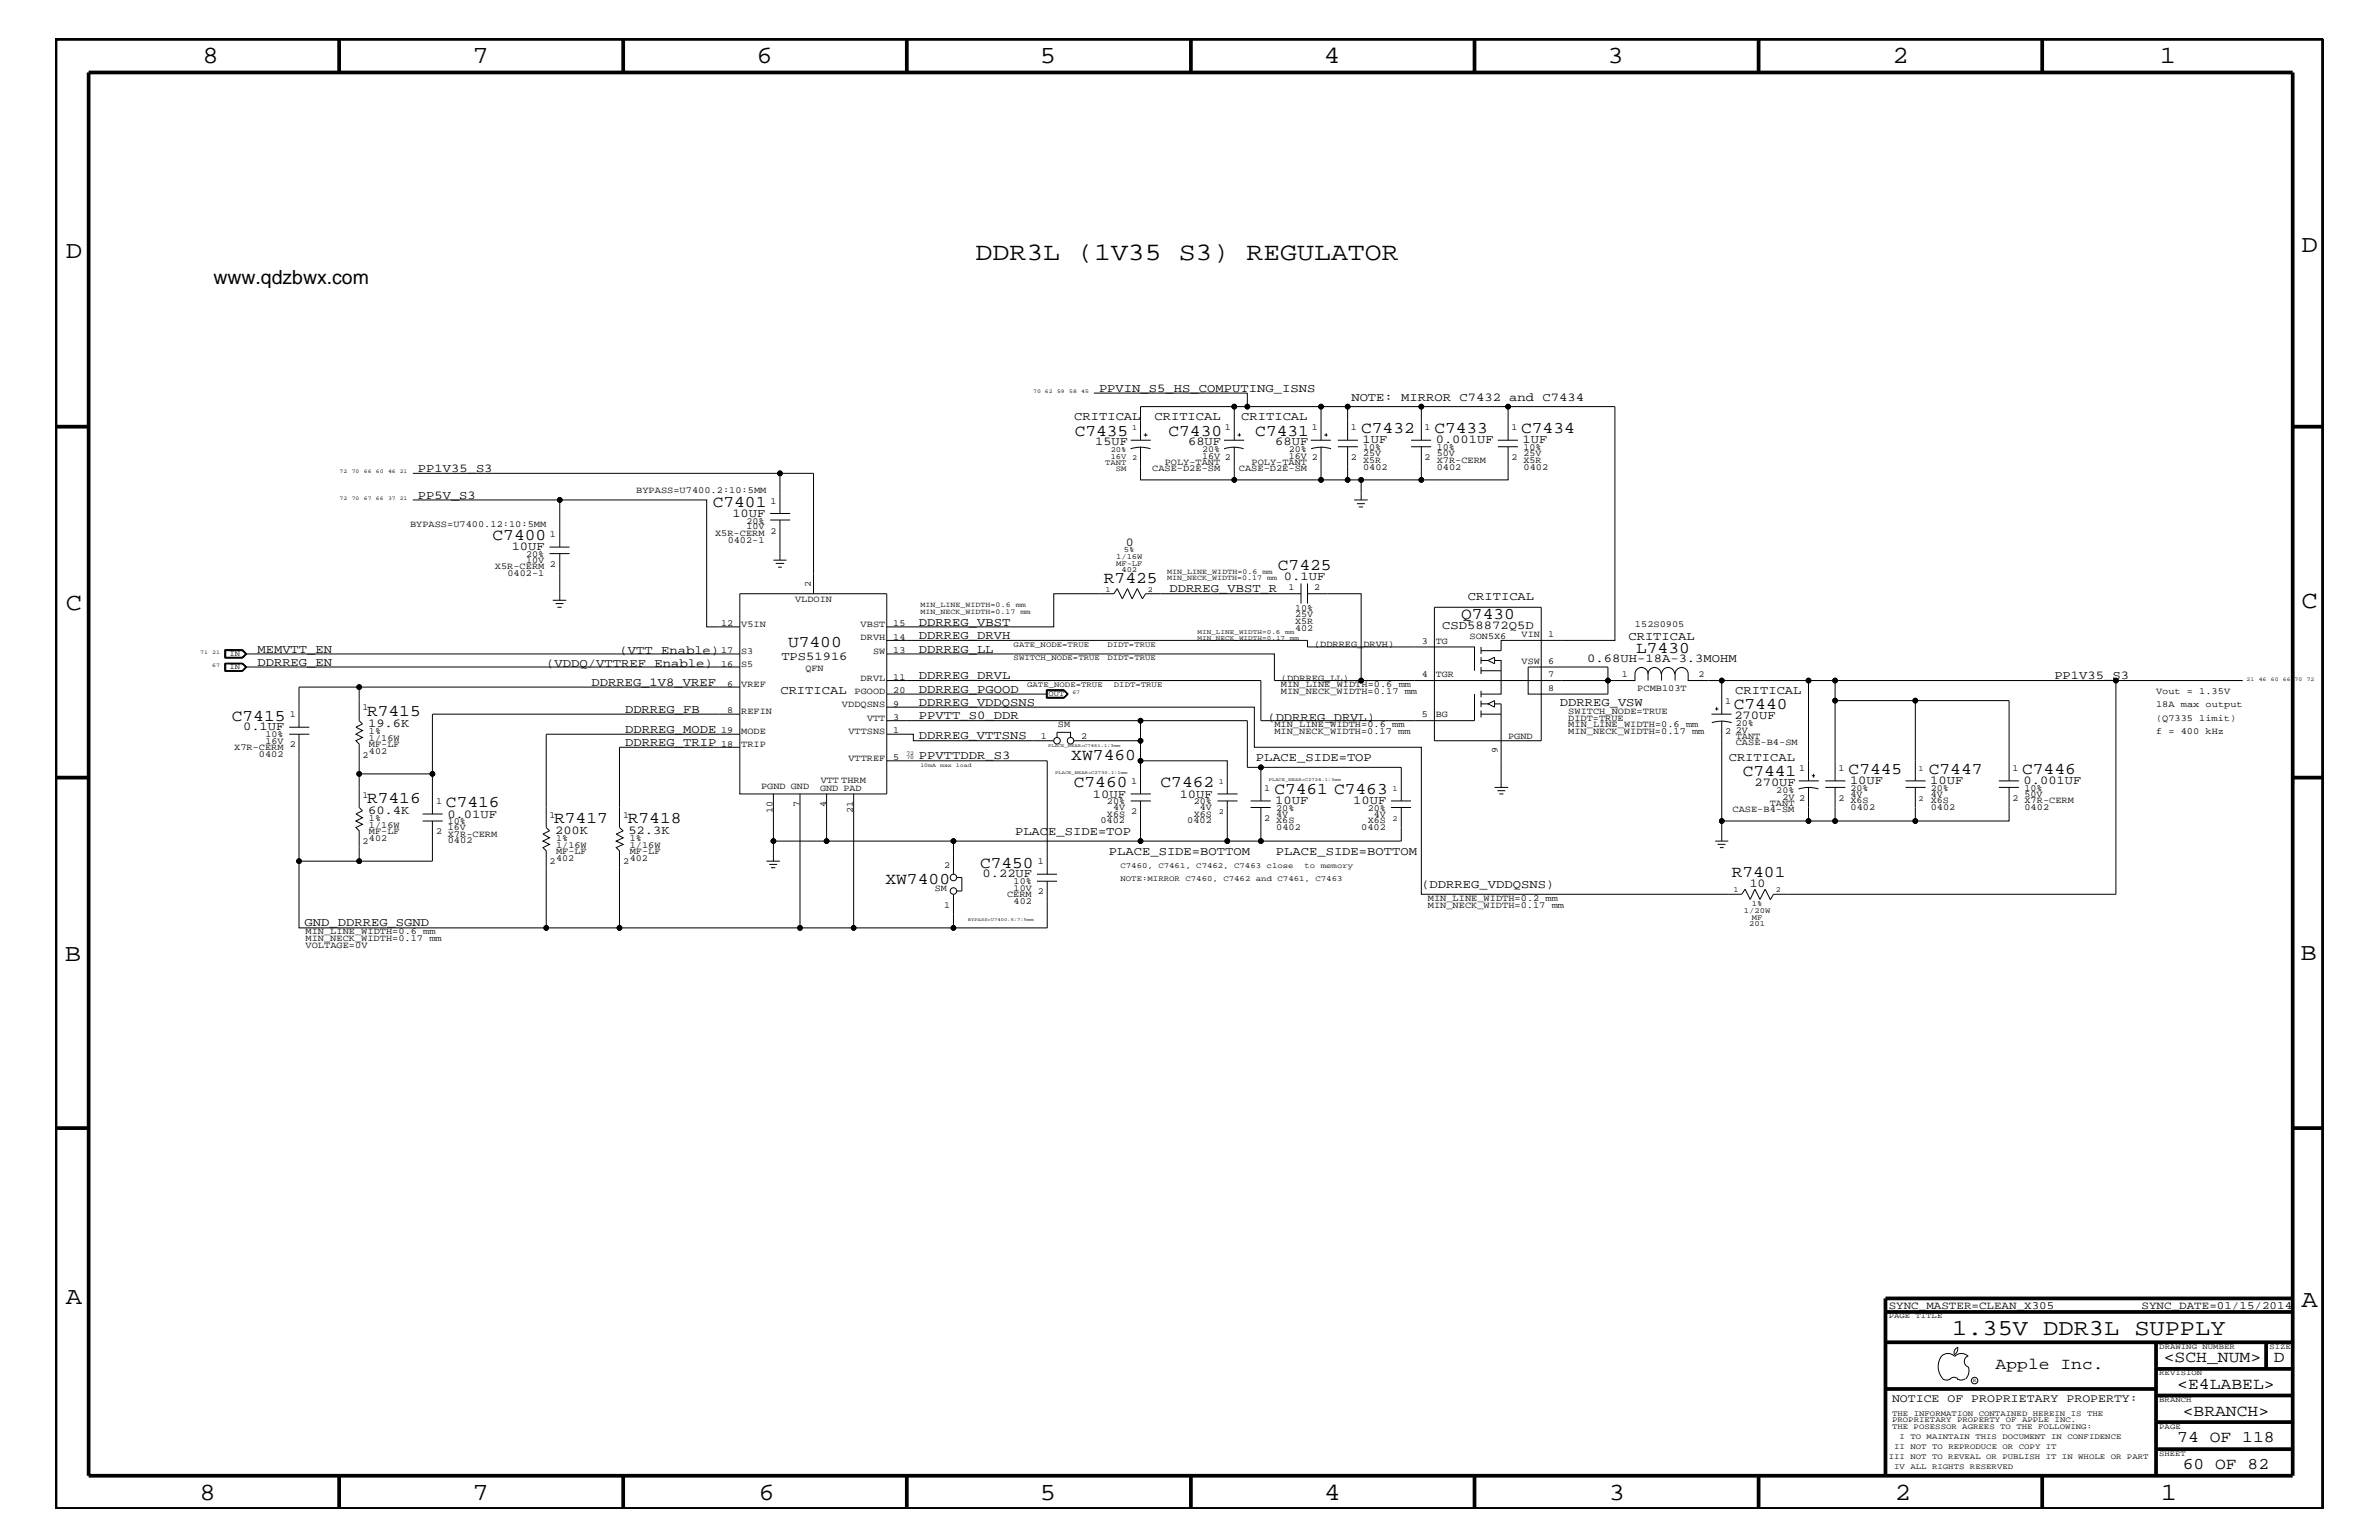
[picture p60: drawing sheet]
<svg xmlns="http://www.w3.org/2000/svg" width="432mm" height="279mm" viewBox="0 0 432 279" stroke-linecap="round" stroke-linejoin="round" font-family="sans-serif">
<defs><g id="words">
<text font-size="4.6" x="177.1" y="47.1">DDR3L (1V35 S3) REGULATOR</text>
<g font-size="4.5">
<text x="36.7" y="11.5">8</text>
<text x="85.8" y="11.5">7</text>
<text x="137.3" y="11.5">6</text>
<text x="188.7" y="11.5">5</text>
<text x="240.3" y="11.5">4</text>
<text x="291.8" y="11.5">3</text>
<text x="343.5" y="11.5">2</text>
<text x="392" y="11.5">1</text>
<text x="11.9" y="46.8">D</text>
<text x="417.7" y="45.7">D</text>
<text x="11.9" y="110.6">C</text>
<text x="417.7" y="110.3">C</text>
<text x="11.8" y="174.3">B</text>
<text x="417.6" y="174.2">B</text>
<text x="11.9" y="236.7">A</text>
<text x="417.7" y="237.1">A</text>
<text x="36.2" y="272.1">8</text>
<text x="85.8" y="272.1">7</text>
<text x="137.7" y="272.1">6</text>
<text x="188.7" y="272.1">5</text>
<text x="240.4" y="272.1">4</text>
<text x="292" y="272.1">3</text>
<text x="343.9" y="272.1">2</text>
<text x="392.2" y="272.1">1</text>
</g>
<text font-size="4.1" x="354.3" y="242.3">1.35V DDR3L SUPPLY</text>
<text font-size="3.5" x="38.7" y="51.6">www.qdzbwx.com</text>
<g font-size="3">
<text x="195.1" y="79">C7435</text>
<text x="212.1" y="79">C7430</text>
<text x="227.8" y="79">C7431</text>
<text x="247.1" y="78.6">C7432</text>
<text x="260.3" y="78.6">C7433</text>
<text x="276.1" y="78.6">C7434</text>
<text x="129.4" y="92">C7401</text>
<text x="89.4" y="98">C7400</text>
<text x="200.4" y="105.9">R7425</text>
<text x="231.9" y="103.5">C7425</text>
<text x="265.2" y="112.3">Q7430</text>
<text x="143" y="117.4">U7400</text>
<text x="297" y="118.5">L7430</text>
<text x="42.1" y="130.8">C7415</text>
<text x="66.6" y="130">R7415</text>
<text x="314.7" y="128.7">C7440</text>
<text x="194.4" y="137.9">XW7460</text>
<text x="194.9" y="142.9">C7460</text>
<text x="210.7" y="142.9">C7462</text>
<text x="316.3" y="140.8">C7441</text>
<text x="335.5" y="140.4">C7445</text>
<text x="350.1" y="140.4">C7447</text>
<text x="367" y="140.4">C7446</text>
<text x="66.6" y="145.7">R7416</text>
<text x="80.9" y="146.5">C7416</text>
<text x="100.6" y="149.4">R7417</text>
<text x="114" y="149.4">R7418</text>
<text x="231.3" y="144">C7461 C7463</text>
<text x="160.7" y="160.3">XW7400</text>
<text x="177.9" y="157.4">C7450</text>
<text x="314.3" y="159.2">R7401</text>
<text x="362.2" y="248.4">Apple Inc.</text>
<text x="392.7" y="247.1">&lt;SCH_NUM&gt;</text>
<text x="395.2" y="252">&lt;E4LABEL&gt;</text>
<text x="412.7" y="247.1">D</text>
<text x="396.2" y="256.8">&lt;BRANCH&gt;</text>
<text x="395.2" y="261.6">74 OF 118</text>
<text x="396.2" y="266.6">60 OF 82</text>
</g>
<g font-size="2.2">
<text x="199.5" y="71.1">PPVIN_S5_HS_COMPUTING_ISNS</text>
<text x="195" y="76.2">CRITICAL</text>
<text x="209.5" y="76.2">CRITICAL</text>
<text x="225.3" y="76.2">CRITICAL</text>
<text x="245.3" y="72.7">NOTE: MIRROR C7432 and C7434</text>
<text x="198.8" y="80.7">15UF</text>
<text x="215.6" y="80.7">68UF</text>
<text x="231.5" y="80.7">68UF</text>
<text x="247.3" y="80.5">1UF</text>
<text x="260.6" y="80.5">0.001UF</text>
<text x="276.4" y="80.5">1UF</text>
<text x="75.9" y="85.6">PP1V35_S3</text>
<text x="75.9" y="90.5">PP5V_S3</text>
<text x="132.9" y="93.8">10UF</text>
<text x="92.9" y="99.9">10UF</text>
<text x="204.3" y="99.1">0</text>
<text x="212.3" y="107.5">DDRREG_VBST_R</text>
<text x="233" y="105.3">0.1UF</text>
<text x="166.8" y="113.6">DDRREG_VBST</text>
<text x="266.4" y="108.9">CRITICAL</text>
<text x="46.7" y="118.4">MEMVTT_EN</text>
<text x="112.4" y="118.6">(VTT Enable)</text>
<text x="141.8" y="119.8">TPS51916</text>
<text x="166.8" y="115.9">DDRREG_DRVH</text>
<text x="166.8" y="118.4">DDRREG_LL</text>
<text x="261.8" y="114.1">CSD58872Q5D</text>
<text x="295.6" y="116.2">CRITICAL</text>
<text x="46.7" y="120.8">DDRREG_EN</text>
<text x="99.1" y="121">(VDDQ/VTTREF Enable)</text>
<text x="107.4" y="124.4">DDRREG_1V8_VREF</text>
<text x="141.6" y="125.9">CRITICAL</text>
<text x="166.8" y="123.2">DDRREG_DRVL</text>
<text x="166.8" y="125.7">DDRREG_PGOOD</text>
<text x="288.1" y="120.2">0.68UH-18A-3.3MOHM</text>
<text x="315" y="125.9">CRITICAL</text>
<text x="372.9" y="123.2">PP1V35_S3</text>
<text x="66.8" y="131.9">19.6K</text>
<text x="113.5" y="129.3">DDRREG_FB</text>
<text x="166.8" y="128">DDRREG_VDDQSNS</text>
<text x="166.8" y="130.5">PPVTT_S0_DDR</text>
<text x="230" y="130.8">(DDRREG_DRVL)</text>
<text x="283.1" y="128">DDRREG_VSW</text>
<text x="314.8" y="130.4">270UF</text>
<text x="44.1" y="132.5">0.1UF</text>
<text x="113.5" y="135.3">DDRREG_TRIP</text>
<text x="113.5" y="133">DDRREG_MODE</text>
<text x="166.8" y="137.8">PPVTTDDR_S3</text>
<text x="166.8" y="134.1">DDRREG_VTTSNS</text>
<text x="227.9" y="138">PLACE_SIDE=TOP</text>
<text x="313.8" y="138">CRITICAL</text>
<text x="318.4" y="142.5">270UF</text>
<text x="335.8" y="142.3">10UF</text>
<text x="350.4" y="142.3">10UF</text>
<text x="367.3" y="142.3">0.001UF</text>
<text x="66.8" y="147.6">60.4K</text>
<text x="81.2" y="148.4">0.01UF</text>
<text x="198.4" y="144.7">10UF</text>
<text x="214.1" y="144.7">10UF</text>
<text x="231.5" y="145.9">10UF</text>
<text x="245.6" y="145.9">10UF</text>
<text x="100.8" y="151.2">200K</text>
<text x="114" y="151.2">52.3K</text>
<text x="184.2" y="151.4">PLACE_SIDE=TOP</text>
<text x="201.3" y="155.1">PLACE_SIDE=BOTTOM</text>
<text x="231.6" y="155.1">PLACE_SIDE=BOTTOM</text>
<text x="178.3" y="159.2">0.22UF</text>
<text x="258" y="161.1">(DDRREG_VDDQSNS)</text>
<text x="317.6" y="160.9">10</text>
<text x="55.3" y="168.1">GND_DDRREG_SGND</text>
</g>
<text font-size="2.1" x="343.4" y="254.4">NOTICE OF PROPRIETARY PROPERTY:</text>
<g font-size="2">
<text x="342.8" y="237.4">SYNC_MASTER=CLEAN_X305</text>
<text x="388.7" y="237.4">SYNC_DATE=01/15/2014</text>
</g>
<g font-size="1.7">
<text x="218.2" y="82">20%</text>
<text x="218.2" y="83.3">16V 2</text>
<text x="222.3" y="78">1</text>
<text x="233.9" y="82">20%</text>
<text x="233.9" y="83.3">16V 2</text>
<text x="238.1" y="78">1</text>
<text x="245.2" y="83.5">2</text>
<text x="245.2" y="78">1</text>
<text x="247.4" y="82.7">25V</text>
<text x="247.4" y="83.9">X5R</text>
<text x="247.4" y="81.6">10%</text>
<text x="258.6" y="83.5">2</text>
<text x="258.6" y="78">1</text>
<text x="260.8" y="83.9">X7R-CERM</text>
<text x="260.8" y="81.6">10%</text>
<text x="260.8" y="82.7">50V</text>
<text x="274.3" y="83.5">2</text>
<text x="274.3" y="78">1</text>
<text x="276.5" y="82.7">25V</text>
<text x="276.5" y="83.9">X5R</text>
<text x="276.5" y="81.6">10%</text>
<text x="115.5" y="89.5">BYPASS=U7400.2:10:5MM</text>
<text x="209.1" y="85.5">CASE-D2E-SM</text>
<text x="211.4" y="84.4">POLY-TANT</text>
<text x="224.9" y="85.5">CASE-D2E-SM</text>
<text x="227.2" y="84.4">POLY-TANT</text>
<text x="247.4" y="85.2">0402</text>
<text x="260.8" y="85.2">0402</text>
<text x="276.5" y="85.2">0402</text>
<text x="74.4" y="95.6">BYPASS=U7400.12:10:5MM</text>
<text x="135.5" y="95">20%</text>
<text x="139.9" y="91.4">1</text>
<text x="95.5" y="101">20%</text>
<text x="99.8" y="97.4">1</text>
<text x="129.8" y="97.3">X5R-CERM</text>
<text x="132.1" y="98.5">0402-1</text>
<text x="135.5" y="96">10V</text>
<text x="139.9" y="96.8">2</text>
<text x="89.8" y="103.3">X5R-CERM</text>
<text x="92.1" y="104.6">0402-1</text>
<text x="95.5" y="102.1">10V</text>
<text x="99.8" y="102.9">2</text>
<text x="147.2" y="106.5" transform="rotate(-90 147.2 106.5)">2</text>
<text x="233.9" y="107.1">1</text>
<text x="238.5" y="107.1">2</text>
<text x="130.9" y="113.7">12</text>
<text x="134.5" y="113.7">V5IN</text>
<text x="144.3" y="109.2">VLDOIN</text>
<text x="156.2" y="113.7">VBST</text>
<text x="162.1" y="113.7">15</text>
<text x="235.1" y="113.1">X5R</text>
<text x="235.1" y="110.8">10%</text>
<text x="235.1" y="112">25V</text>
<text x="296.8" y="113.7">152S0905</text>
<text x="130.9" y="118.5">17</text>
<text x="134.5" y="118.6">S3</text>
<text x="156.2" y="116.2">DRVH</text>
<text x="158.5" y="118.6">SW</text>
<text x="162.1" y="118.5">13</text>
<text x="162.1" y="116.1">14</text>
<text x="235.1" y="114.4">402</text>
<text x="238.5" y="117.4">(DDRREG_DRVH)</text>
<text x="258.1" y="116.8">3</text>
<text x="260.6" y="116.8">TG</text>
<text x="266.7" y="115.9">SON5X6</text>
<text x="276.2" y="115.6">VIN</text>
<text x="281" y="115.6">1</text>
<text x="130.9" y="120.9">16</text>
<text x="132" y="124.6">6</text>
<text x="134.5" y="124.7">VREF</text>
<text x="134.5" y="121">S5</text>
<text x="146.2" y="121.8">QFN</text>
<text x="155.1" y="125.9">PGOOD</text>
<text x="156.2" y="123.5">DRVL</text>
<text x="162.1" y="123.4">11</text>
<text x="162.1" y="125.8">20</text>
<text x="232.5" y="123.5">(DDRREG_LL)</text>
<text x="232.5" y="125.9">MIN_NECK_WIDTH=0.17 mm</text>
<text x="232.5" y="124.7">MIN_LINE_WIDTH=0.6 mm</text>
<text x="258.1" y="122.9">4</text>
<text x="260.6" y="122.9">TGR</text>
<text x="276.2" y="120.4">VSW</text>
<text x="281" y="125.3">8</text>
<text x="281" y="122.9">7</text>
<text x="281" y="120.4">6</text>
<text x="294.4" y="122.9">1</text>
<text x="297.2" y="125.4">PCMB103T</text>
<text x="308.3" y="122.9">2</text>
<text x="391.3" y="125.9">Vout = 1.35V</text>
<text x="52.6" y="130.2">1</text>
<text x="65.8" y="128.9">1</text>
<text x="132" y="129.4">8</text>
<text x="134.5" y="129.6">REFIN</text>
<text x="152.8" y="128.3">VDDQSNS</text>
<text x="157.4" y="130.8">VTT</text>
<text x="162.1" y="130.7">3</text>
<text x="162.1" y="128.2">9</text>
<text x="192" y="131.9">SM</text>
<text x="231.3" y="131.9">MIN_LINE_WIDTH=0.6 mm</text>
<text x="258.1" y="130.2">5</text>
<text x="260.6" y="130.2">BG</text>
<text x="284.6" y="129.6">SWITCH_NODE=TRUE</text>
<text x="284.6" y="130.8">DIDT=TRUE</text>
<text x="284.6" y="131.9">MIN_LINE_WIDTH=0.6 mm</text>
<text x="313.1" y="127.7">1</text>
<text x="315" y="131.7">20%</text>
<text x="391.3" y="128.3">18A max output</text>
<text x="391.3" y="130.8">(Q7335 limit)</text>
<text x="42.5" y="136.1">X7R-CERM</text>
<text x="47" y="137.3">0402</text>
<text x="48.2" y="133.8">10%</text>
<text x="48.2" y="134.9">16V</text>
<text x="52.6" y="135.6">2</text>
<text x="65.8" y="137.4">2</text>
<text x="67" y="133.2">1%</text>
<text x="67" y="136.8">402</text>
<text x="67" y="135.6">MF-LF</text>
<text x="67" y="134.4">1/16W</text>
<text x="130.9" y="135.5">18</text>
<text x="130.9" y="133">19</text>
<text x="134.5" y="133.2">MODE</text>
<text x="134.5" y="135.6">TRIP</text>
<text x="154" y="133.2">VTTSNS</text>
<text x="162.1" y="133">1</text>
<text x="162.1" y="137.9">5</text>
<text x="188.9" y="134.1">1</text>
<text x="196.2" y="134.1">2</text>
<text x="231.3" y="133.2">MIN_NECK_WIDTH=0.17 mm</text>
<text x="271.9" y="136.7" transform="rotate(-90 271.9 136.7)">9</text>
<text x="273.7" y="134.1">PGND</text>
<text x="284.6" y="133.2">MIN_NECK_WIDTH=0.17 mm</text>
<text x="313.1" y="133.2">2</text>
<text x="315" y="135.2">CASE-B4-SM</text>
<text x="315" y="133">2V</text>
<text x="315" y="134.1">TANT</text>
<text x="391.3" y="133.2">f = 400 kHz</text>
<text x="138.1" y="143.2">PGND GND</text>
<text x="148.8" y="143.5">GND PAD</text>
<text x="149" y="142">VTT THRM</text>
<text x="154" y="138">VTTREF</text>
<text x="205.3" y="142.3">1</text>
<text x="229.4" y="143.5">1</text>
<text x="322.4" y="143.9">20%</text>
<text x="326.6" y="139.8">1</text>
<text x="333.7" y="139.8">1</text>
<text x="335.9" y="143.5">20%</text>
<text x="350.4" y="143.5">20%</text>
<text x="365.3" y="139.8">1</text>
<text x="367.5" y="143.5">10%</text>
<text x="65.8" y="144.7">1</text>
<text x="67" y="149">1%</text>
<text x="79.2" y="145.9">1</text>
<text x="81.3" y="149.5">10%</text>
<text x="99.7" y="148.4">1</text>
<text x="113.1" y="148.4">1</text>
<text x="140.2" y="147.5" transform="rotate(-90 140.2 147.5)">10</text>
<text x="145.1" y="146.4" transform="rotate(-90 145.1 146.4)">7</text>
<text x="149.9" y="146.4" transform="rotate(-90 149.9 146.4)">4</text>
<text x="154.8" y="147.5" transform="rotate(-90 154.8 147.5)">21</text>
<text x="199.7" y="149.4">0402</text>
<text x="200.9" y="145.9">20%</text>
<text x="200.9" y="148.2">X6S</text>
<text x="202" y="147">4V</text>
<text x="205.3" y="147.7">2</text>
<text x="215.5" y="149.4">0402</text>
<text x="216.7" y="148.2">X6S</text>
<text x="216.7" y="145.9">20%</text>
<text x="217.8" y="147">4V</text>
<text x="229.4" y="149">2</text>
<text x="231.6" y="147.1">20%</text>
<text x="231.6" y="149.4">X6S</text>
<text x="231.6" y="148.2">4V</text>
<text x="248.2" y="147.1">20%</text>
<text x="248.2" y="149.4">X6S</text>
<text x="249.3" y="148.2">4V</text>
<text x="314.5" y="147.3">CASE-B4-SM</text>
<text x="321.2" y="146.2">TANT</text>
<text x="323.5" y="145.1">2V 2</text>
<text x="333.7" y="145.3">2 X6S</text>
<text x="335.9" y="147">0402</text>
<text x="335.9" y="144.6">4V</text>
<text x="350.4" y="147">0402</text>
<text x="350.4" y="145.7">X6S</text>
<text x="350.4" y="144.6">4V</text>
<text x="365.3" y="145.3">2 X7R-CERM</text>
<text x="367.5" y="144.6">50V</text>
<text x="367.5" y="147">0402</text>
<text x="65.8" y="153.2">2</text>
<text x="67" y="152.6">402</text>
<text x="67" y="150.1">1/16W</text>
<text x="67" y="151.3">MF-LF</text>
<text x="79.2" y="151.3">2</text>
<text x="81.3" y="151.8">X7R-CERM</text>
<text x="81.3" y="153">0402</text>
<text x="81.3" y="150.7">16V</text>
<text x="100.9" y="153.8">1/16W</text>
<text x="100.9" y="155">MF-LF</text>
<text x="100.9" y="152.6">1%</text>
<text x="114.3" y="152.6">1%</text>
<text x="114.3" y="155">MF-LF</text>
<text x="114.3" y="153.8">1/16W</text>
<text x="231.6" y="150.7">0402</text>
<text x="247.1" y="150.7">0402</text>
<text x="99.7" y="156.8">2</text>
<text x="100.9" y="156.2">402</text>
<text x="113.1" y="156.8">2</text>
<text x="114.3" y="156.2">402</text>
<text x="169.7" y="161.7">SM</text>
<text x="171.4" y="157.4">2</text>
<text x="184" y="161.6">10V</text>
<text x="184" y="160.5">10%</text>
<text x="188.4" y="156.8">1</text>
<text x="171.4" y="164.7">1</text>
<text x="182.8" y="162.8">CERM</text>
<text x="184" y="163.9">402</text>
<text x="188.4" y="162.2">2</text>
<text x="259.2" y="163.5">MIN_LINE_WIDTH=0.2 mm</text>
<text x="259.2" y="164.7">MIN_NECK_WIDTH=0.17 mm</text>
<text x="55.5" y="172">VOLTAGE=0V</text>
<text x="55.5" y="170.7">MIN_NECK_WIDTH=0.17 mm</text>
<text x="55.5" y="169.5">MIN_LINE_WIDTH=0.6 mm</text>
</g>
<g font-size="1.4">
<text x="201.6" y="82">20%</text>
<text x="201.6" y="83.3">16V 2</text>
<text x="205.5" y="78">1</text>
<text x="200.6" y="84.4">TANT</text>
<text x="202.5" y="85.5">SM</text>
<text x="202.6" y="101.4">1/16W</text>
<text x="204" y="100.2">5%</text>
<text x="200.7" y="107.4">1</text>
<text x="202.6" y="102.6">MF-LF</text>
<text x="203.5" y="103.8">402</text>
<text x="208.4" y="107.4">2</text>
<text x="211.8" y="104.1">MIN_LINE_WIDTH=0.6 mm</text>
<text x="211.8" y="105.3">MIN_NECK_WIDTH=0.17 mm</text>
<text x="167" y="110.2">MIN_LINE_WIDTH=0.6 mm</text>
<text x="167" y="111.4">MIN_NECK_WIDTH=0.17 mm</text>
<text x="41.7" y="119">IN</text>
<text x="184" y="117.4">GATE_NODE=TRUE</text>
<text x="184" y="119.8">SWITCH_NODE=TRUE</text>
<text x="201" y="119.8">DIDT=TRUE</text>
<text x="201" y="117.4">DIDT=TRUE</text>
<text x="41.7" y="121.4">IN</text>
<text x="186.4" y="124.7">GATE_NODE=TRUE</text>
<text x="202.2" y="124.7">DIDT=TRUE</text>
<text x="190.3" y="126.3">OUT</text>
<text x="221.2" y="142.3">1</text>
<text x="252.7" y="143.5">1</text>
<text x="348.2" y="139.8">1</text>
<text x="221.2" y="147.7">2</text>
<text x="252.7" y="149">2</text>
<text x="348.2" y="145.3">2</text>
<text x="203.4" y="157.4">C7460, C7461, C7462, C7463 close</text>
<text x="203.4" y="159.9">NOTE:MIRROR C7460, C7462 and C7461, C7463</text>
<text x="236.8" y="157.4">to memory</text>
<text x="314.6" y="161.9">1</text>
<text x="322.3" y="161.9">2</text>
<text x="316.5" y="165.6">1/20W</text>
<text x="318" y="164.5">1%</text>
<text x="318" y="166.9">MF</text>
<text x="317.5" y="168.1">201</text>
<text x="342.8" y="239.2">PAGE TITLE</text>
<text x="391.9" y="244.7">DRAWING NUMBER</text>
<text x="411.9" y="244.7">SIZE</text>
<text x="391.9" y="249.5">REVISION</text>
<text x="343.4" y="256.8">THE INFORMATION CONTAINED HEREIN IS THE</text>
<text x="391.9" y="254.4">BRANCH</text>
<text x="343.4" y="258">PROPRIETARY PROPERTY OF APPLE INC.</text>
<text x="343.4" y="259.3">THE POSESSOR AGREES TO THE FOLLOWING:</text>
<text x="343.8" y="262.9">II NOT TO REPRODUCE OR COPY IT</text>
<text x="344.8" y="261.1">I TO MAINTAIN THIS DOCUMENT IN CONFIDENCE</text>
<text x="391.9" y="259.3">PAGE</text>
<text x="342.8" y="264.7">III NOT TO REVEAL OR PUBLISH IT IN WHOLE OR PART</text>
<text x="343.8" y="266.6">IV ALL RIGHTS RESERVED</text>
<text x="391.9" y="264.1">SHEET</text>
</g>
<g font-size="1.2">
<text x="217.3" y="115">MIN_LINE_WIDTH=0.6</text>
<text x="217.3" y="116.2">MIN_NECK_WIDTH=0.17</text>
<text x="233.3" y="115">mm</text>
<text x="234.1" y="116.2">mm</text>
</g>
<g font-size="1">
<text x="187.5" y="71.3">70 62</text>
<text x="191.9" y="71.3">59</text>
<text x="194.1" y="71.3">58</text>
<text x="196.3" y="71.3">45</text>
<text x="61.6" y="85.9">72</text>
<text x="63.8" y="85.9">70</text>
<text x="66" y="85.9">66</text>
<text x="68.2" y="85.9">60</text>
<text x="70.4" y="85.9">46 21</text>
<text x="61.6" y="90.7">72</text>
<text x="63.8" y="90.7">70</text>
<text x="66" y="90.7">67</text>
<text x="68.2" y="90.7">66</text>
<text x="70.4" y="90.7">37 21</text>
<text x="36.3" y="118.6">71</text>
<text x="38.5" y="118.6">21</text>
<text x="38.5" y="121">67</text>
<text x="194.6" y="125.9">67</text>
<text x="407.8" y="123.5">21</text>
<text x="410" y="123.5">46</text>
<text x="412.2" y="123.5">60</text>
<text x="414.4" y="123.5">66 70</text>
<text x="418.7" y="123.5">72</text>
<text x="164.5" y="137.8">70</text>
<text x="164.5" y="136.9">72</text>
<text x="167" y="139.2">10mA</text>
<text x="170.6" y="139.2">max</text>
<text x="173.5" y="139.2">load</text>
<text x="358.1" y="250.7">R</text>
</g>
<g font-size=".8">
<text x="190.2" y="135.6">PLACE_NEAR=C7461.1:3mm</text>
<text x="191.5" y="140.4">PLACE_NEAR=C2730.1:1mm</text>
<text x="230.3" y="141.7">PLACE_NEAR=C2724.1:3mm</text>
<text x="175.7" y="167.1">BYPASS=U7400.5:7:5mm</text>
</g>
</g></defs>
<g fill="none" stroke="#000" stroke-width=".18">
<path d="M198.5 71.3h27.9v2.5h13.4M205.2 79.9h3.7M207.6 78.9h.7M207.9 78.6v.6M222.2 79.9h3.6M224 73.8h-17v6.1M224.6 78.9h.6M225 78.6v.6M226.4 73.8h-2.4v6.1M237.9 79.9h3.7M240.4 78.9h.6M240.7 78.6v.6"/>
<path d="M242.8 79.9h3.7M244.6 73.8h-4.8v6.1M256.1 79.9h3.7M258 73.8h-13.4v6.1M271.9 79.9h3.6M273.7 79.9v-6.1h19.4v42.4h-20.6v1.9h-3.7M273.7 73.8h-15.7v6.1M74.9 85.9h66.7M74.9 90.7h26.7M99.7 99.3h3.7M101.6 90.7h26.7v23h6M101.6 90.7v8.6"/>
<path d="M139.8 94.3h3.6M139.8 93.2h3.6M141.6 93.2v-7.3h6.1v21.8M141.6 94.3v7.3M205.2 81.4a5.9 5.9 0 0 1 3.6 0M207 81.1v6h32.8M222.2 81.4a5.8 5.8 0 0 1 3.5 0M224 81.1v6M238 81.4a5.9 5.9 0 0 1 3.6 0M239.8 87.1h4.8M239.8 81.1v6M242.8 81.1h3.7"/>
<path d="M244.6 81.1v6h13.4v-6M245.8 90.7h2.4M246.3 91.4h1.4M246.6 92h.8M247.1 87.1v3.6M256.1 81.1h3.7M271.9 81.1h3.6M273.7 81.1v6h-15.7M40.8 117.9h3.2l.8 .7-.8 .8h-3.2zM40.8 119.3h3.2M41 118.1h2.9l.7 .5-.7 .6h-2.9zM44 117.9l.7 .7-.7 .7"/>
<path d="M44.6 118.6h89.7M44.6 118.6l-.6 .7M44.6 118.6l-.6-.6h-3.1v1.3M99.7 100.4h3.7M100.3 108.9h2.5M100.8 109.5h1.5M101.2 110.2h.7M101.6 100.4v8.5M134.3 107.7h26.7v36.3h-26.7zM140.4 101.6h2.3M140.8 102.2h1.5M141.2 102.9h.7"/>
<path d="M161 116.2h76.3v1.2h30.3v4.3M161 118.6h70.3v4.9h15.8M236.1 107.7h-28.2l-.6 1-.9-1.9-.9 1.9-.9-1.9-.9 1.9-.9-1.9-.6 .9h-10.9v6h-30.3M236.1 105.9v3.6M237.3 105.9v3.6M237.3 107.7h9.8v15.8h44.7v-2.5h-14.4v4.9h14.4v-2.4h5v-1.2a1.19 1.19 0 0 1 1.1-1.2 1.19 1.19 0 0 1 1.2 1.2M260.3 110.2h19.4v24.2h-19.3zM268.8 117.4v1.2M268.8 119.2v1.2M268.8 119.8h1.3M270.1 119.8l1.2-.6v1.2zM271.3 119.8h1.2v6.1h-3.7"/>
<path d="M40.9 120.4h3.1l.6 .6-.6 .7h-3.1zM41 120.4v1.3M43.9 120.4l.7 .6M44 120.3l.8 .7-.8 .8M44 120.3l.7 .7-.7 .8M44 120.3h-3.2v1.5h3.2M44.6 121h89.7M44.6 121l-.7 .7M52.5 131.9h3.6M52.5 133.2h3.6M54.3 133.2v23h10.9M65.2 124.7h-10.9v7.2"/>
<path d="M134.3 133.2h-35.2v16.9l.6 .6-1.1 .6 1.1 .7-1.1 .6 1.1 .6-1.1 .6 .5 .6v13.9h13.3M134.3 124.7h-69.1v6.1l.6 .5-1.2 .6 1.2 .6-1.2 .7 1.2 .6-1.2 .6 .6 .6v5.4M134.3 135.6h-21.9v14.5l.7 .6-1.3 .6 1.3 .7-1.3 .6 1.3 .6-1.3 .6 .6 .6v13.9h32.8M134.3 129.6h-55.8v18.1M161 133.2h4.8v1.2h25.5M161 128.3h66.7v7.3h30.3v26.6h58.1l.6-.9 1 1.9 .8-1.9 .9 1.9 1-1.9 .9 1.9M161 138h29.1v20.6M161 130.8h65.4v8.4h2.5M161 123.5h67.9v7.3h38.7v-4.9M161 125.9h29.1M189.9 125.2h3.2l.8 .7-.8 .8h-3.2zM190 126.5h3.1"/>
<path d="M190 125.2v1.4h3.1l.7-.7M190 125.3h3.1l.7 .6M190.1 126.5v-1.2h3l.6 .6-.6 .6M191.9 133.8v-.9h2.4v.9M193.1 125.2l.7 .7M193.8 125.9l-.7 .6M207 138h15.8v6M207 134.4v9.6M207 130.8v3.6h-12.1M268.8 129.6h3.7M268.8 121.7h3.7M268.8 127.7h1.3"/>
<path d="M268.8 121v1.3M268.8 125.3v1.2M268.8 127.1v1.2M268.8 128.9v1.3M270.1 127.7l1.2-.6v1.2zM271.3 127.7h1.2v15.2M299.1 122.3v1.2M299.1 122.3a1.19 1.19 0 0 1 1.2-1.2 1.19 1.19 0 0 1 1.2 1.2M304 122.3a1.19 1.19 0 0 0-1.2-1.2 1.19 1.19 0 0 0-1.2 1.2v1.2M304 123.5v-1.2a1.19 1.19 0 0 1 1.2-1.2 1.19 1.19 0 0 1 1.2 1.2v1.2h6.1v6.1M310.6 129.6h3.7M310.7 131.1a5.9 5.9 0 0 1 3.6 0"/>
<path d="M311.3 128.6h.6M311.6 128.3v.6M312.5 123.5h15.8v18.2M312.5 130.8v21.8M328.3 123.5h78.8M333.1 127.1h14.5v14.6M333.1 123.5v18.2M347.6 127.1h17.1v14.6M384 123.5v38.7h-62.1l-.6 1.1M54.3 156.2v12.1h44.8M76.7 149h3.6M76.7 147.7h3.6"/>
<path d="M78.5 140.4h-13.3v6.1l.6 .6-1.2 .6 1.2 .7-1.2 .6 1.2 .5-1.2 .6 .6 .6v5.5h13.3v-7.2M139.1 156.2h2.5M139.6 156.8h1.5M140 157.4h.7M140.4 144v8.6h9.6v-8.6M140.4 152.6v3.6M145.2 144v24.3h9.7M150 152.6h23.1v6M154.9 144v24.3h18.2M173.7 159.2h.9v2.5h-.9M188.2 159.9h3.7M188.2 158.6h3.7"/>
<path d="M190.1 159.9v8.4h-17v-6.1M205.2 145.3h3.7M205.2 144h3.7M207 145.3v7.3h-33.9M207 152.6h15.8M221 144h3.6M221 145.3h3.6M222.8 145.3v7.3h6.1v-6.1M227 145.3h3.6M227 146.5h3.6M228.9 145.3v-6.1h25.4v6.1M252.5 146.5h3.6"/>
<path d="M252.5 145.3h3.6M254.3 146.5v6.1h-25.4M271.3 142.9h2.4M271.8 143.5h1.4M272.1 144h.8M311.3 152.6h2.4M311.7 153.2h1.5M312.2 153.8h.6M326.4 143.1a5.8 5.8 0 0 1 3.7 0M326.5 141.7h3.6M328.3 142.9v6.1h-15.8M328.8 140.7h.6"/>
<path d="M329.2 140.4v.7M331.3 141.7h3.6M331.3 142.9h3.6M333.1 142.9v6.1h-4.8M345.9 142.9h3.6M345.9 141.7h3.6M347.6 142.9v6.1h-14.5M362.8 142.9h3.6M362.8 141.7h3.6M364.7 142.9v6.1h-17.1M352.3 246.1a1.72 1.72 0 0 1 2.5 0 1.69 1.69 0 0 1 2.4 0M352.4 246a3.2 3.2 0 0 0 .4 4.3l.8 .1 .4-.2"/>
<path d="M354 250.2l.7-.3 .7 .3M355.2 250.2l.7 .2 .7-.2M355.3 244.4v.3a1.18 1.18 0 0 1-.6 1.1M355.4 244.4a.99 .99 0 0 0-.6 1.4M357.2 246a1.04 1.04 0 0 0-.7 1 1.04 1.04 0 0 0 .7 1M357.3 248l.1 .7a2.11 2.11 0 0 1-.6 1.5"/>
<circle cx="224" cy="73.8" r=".42"/>
<circle cx="226.4" cy="73.8" r=".42"/>
<circle cx="239.8" cy="73.8" r=".42"/>
<circle cx="244.6" cy="73.8" r=".42"/>
<circle cx="258" cy="73.8" r=".42"/>
<circle cx="273.7" cy="73.8" r=".42"/>
<circle cx="101.6" cy="90.7" r=".42"/>
<circle cx="141.6" cy="85.9" r=".42"/>
<circle cx="224" cy="87.1" r=".42"/>
<circle cx="239.8" cy="87.1" r=".42"/>
<circle cx="244.6" cy="87.1" r=".42"/>
<circle cx="247.1" cy="87.1" r=".42"/>
<circle cx="258" cy="87.1" r=".42"/>
<circle cx="65.2" cy="124.7" r=".42"/>
<circle cx="191.9" cy="134.4" r=".59"/>
<circle cx="194.3" cy="134.4" r=".59"/>
<circle cx="207" cy="130.8" r=".42"/>
<circle cx="207" cy="138" r=".42"/>
<circle cx="207" cy="134.4" r=".42"/>
<circle cx="228.9" cy="139.2" r=".42"/>
<circle cx="247.1" cy="123.5" r=".42"/>
<circle cx="291.8" cy="123.5" r=".42"/>
<circle cx="312.5" cy="123.5" r=".42"/>
<circle cx="328.3" cy="123.5" r=".42"/>
<circle cx="333.1" cy="127.1" r=".42"/>
<circle cx="333.1" cy="123.5" r=".42"/>
<circle cx="347.6" cy="127.1" r=".42"/>
<circle cx="384" cy="123.5" r=".42"/>
<circle cx="54.3" cy="156.2" r=".42"/>
<circle cx="65.2" cy="156.2" r=".42"/>
<circle cx="65.2" cy="140.4" r=".42"/>
<circle cx="78.5" cy="140.4" r=".42"/>
<circle cx="140.4" cy="152.6" r=".42"/>
<circle cx="150" cy="152.6" r=".42"/>
<circle cx="173.1" cy="152.6" r=".42"/>
<circle cx="173.1" cy="159.2" r=".59"/>
<circle cx="207" cy="152.6" r=".42"/>
<circle cx="222.8" cy="152.6" r=".42"/>
<circle cx="228.9" cy="152.6" r=".42"/>
<circle cx="312.5" cy="149" r=".42"/>
<circle cx="328.3" cy="149" r=".42"/>
<circle cx="333.1" cy="149" r=".42"/>
<circle cx="347.6" cy="149" r=".42"/>
<circle cx="99.1" cy="168.3" r=".42"/>
<circle cx="112.4" cy="168.3" r=".42"/>
<circle cx="145.2" cy="168.3" r=".42"/>
<circle cx="154.9" cy="168.3" r=".42"/>
<circle cx="173.1" cy="168.3" r=".42"/>
<circle cx="173.1" cy="161.7" r=".59"/>
<circle cx="358.4" cy="250.5" r=".59"/>
</g>
<g fill="none" stroke="#000" stroke-width=".68" stroke-linecap="butt">
<path d="M10.1 7.1h411.5v266.7h-411.5zM16.1 13.2h400v254.5h-400zM61.6 7.1v6.1M113.1 7.1v6.1M164.6 7.1v6.1M216.2 7.1v6.1M267.6 7.1v6.1M319.2 7.1v6.1M370.7 7.1v6.1M10.1 77.4h6M416.1 77.4h5.5M10.1 141.1h6"/>
<path d="M416.1 141.1h5.5M10.1 204.7h6M416.1 204.7h5.5M342.2 238h73.9M416.1 235.6h-73.9v32.1M342.2 243.5h73.9M342.2 252h49.1M391.3 258h24.8M391.3 253.2h24.8M391.3 248.4h24.8M391.3 243.5v24.2M411.3 243.5v4.9"/>
<path d="M61.6 267.7v6.1M113.1 267.7v6.1M164.6 267.7v6.1M216.2 268v5.8M267.6 267.7v6.1M319.2 267.7v6.1M370.7 267.7v6.1M391.3 262.9h24.8"/>
</g>
<g fill="#000">
<circle cx="224" cy="73.8" r=".42"/>
<circle cx="226.4" cy="73.8" r=".42"/>
<circle cx="239.8" cy="73.8" r=".42"/>
<circle cx="244.6" cy="73.8" r=".42"/>
<circle cx="258" cy="73.8" r=".42"/>
<circle cx="273.7" cy="73.8" r=".42"/>
<circle cx="101.6" cy="90.7" r=".42"/>
<circle cx="141.6" cy="85.9" r=".42"/>
<circle cx="224" cy="87.1" r=".42"/>
<circle cx="239.8" cy="87.1" r=".42"/>
<circle cx="244.6" cy="87.1" r=".42"/>
<circle cx="247.1" cy="87.1" r=".42"/>
<circle cx="258" cy="87.1" r=".42"/>
<circle cx="65.2" cy="124.7" r=".42"/>
<circle cx="207" cy="130.8" r=".42"/>
<circle cx="207" cy="138" r=".42"/>
<circle cx="207" cy="134.4" r=".42"/>
<circle cx="228.9" cy="139.2" r=".42"/>
<circle cx="247.1" cy="123.5" r=".42"/>
<circle cx="291.8" cy="123.5" r=".42"/>
<circle cx="312.5" cy="123.5" r=".42"/>
<circle cx="328.3" cy="123.5" r=".42"/>
<circle cx="333.1" cy="127.1" r=".42"/>
<circle cx="333.1" cy="123.5" r=".42"/>
<circle cx="347.6" cy="127.1" r=".42"/>
<circle cx="384" cy="123.5" r=".42"/>
<circle cx="54.3" cy="156.2" r=".42"/>
<circle cx="65.2" cy="156.2" r=".42"/>
<circle cx="65.2" cy="140.4" r=".42"/>
<circle cx="78.5" cy="140.4" r=".42"/>
<circle cx="140.4" cy="152.6" r=".42"/>
<circle cx="150" cy="152.6" r=".42"/>
<circle cx="173.1" cy="152.6" r=".42"/>
<circle cx="207" cy="152.6" r=".42"/>
<circle cx="222.8" cy="152.6" r=".42"/>
<circle cx="228.9" cy="152.6" r=".42"/>
<circle cx="312.5" cy="149" r=".42"/>
<circle cx="328.3" cy="149" r=".42"/>
<circle cx="333.1" cy="149" r=".42"/>
<circle cx="347.6" cy="149" r=".42"/>
<circle cx="99.1" cy="168.3" r=".42"/>
<circle cx="112.4" cy="168.3" r=".42"/>
<circle cx="145.2" cy="168.3" r=".42"/>
<circle cx="154.9" cy="168.3" r=".42"/>
<circle cx="173.1" cy="168.3" r=".42"/>
</g>
<use href="#words"/>
</svg>
